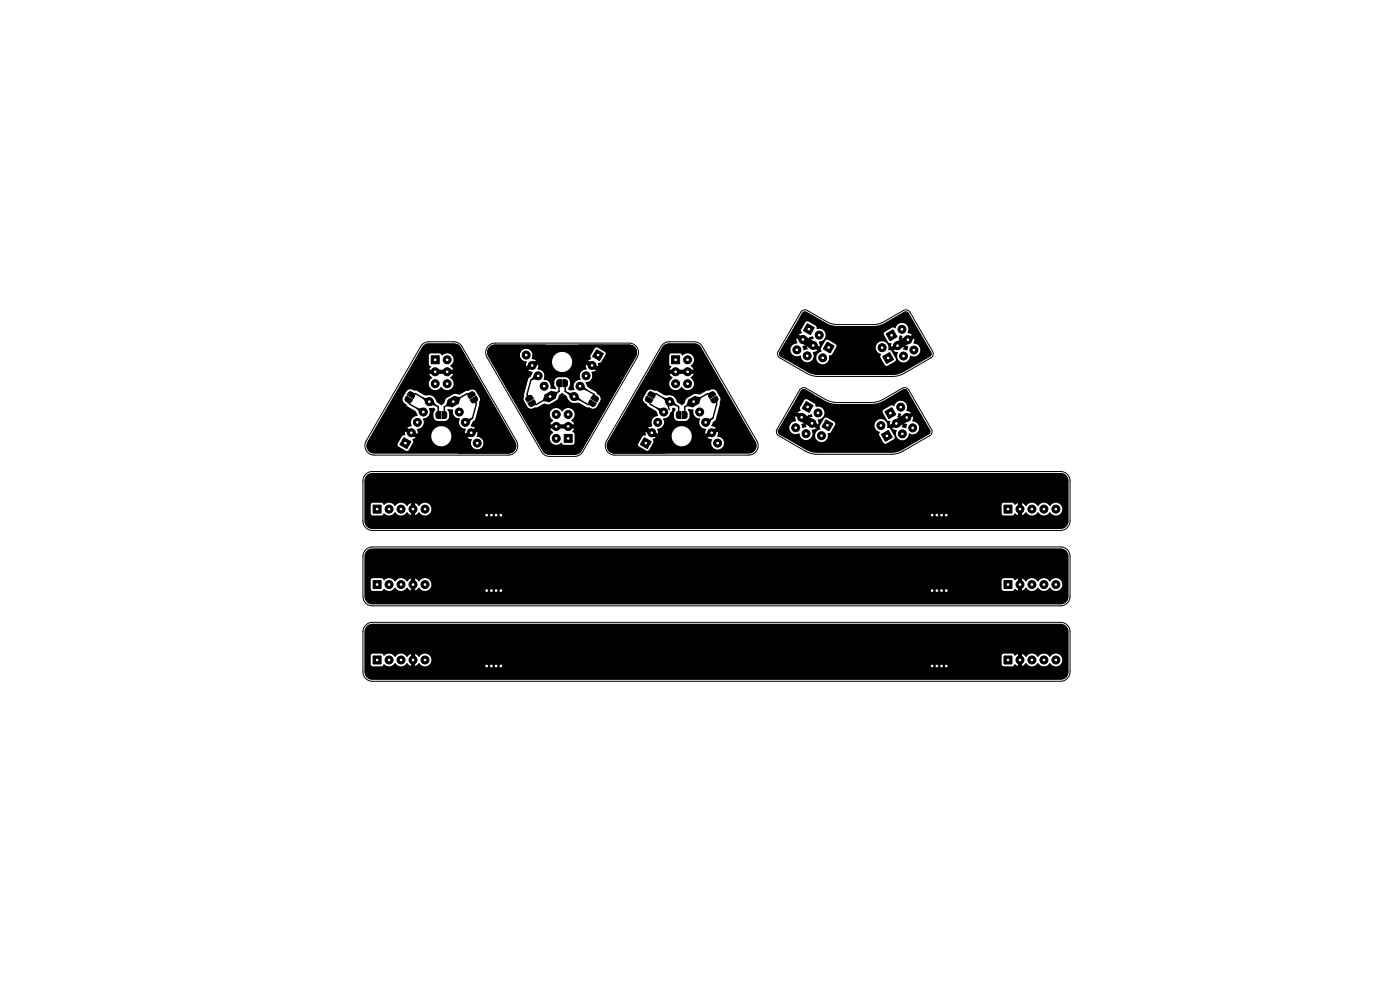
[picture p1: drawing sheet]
<svg xmlns="http://www.w3.org/2000/svg" width="297mm" height="210mm" viewBox="0 0 297 210" stroke-linecap="round" stroke-linejoin="round" font-family="sans-serif">
<path d="M89.6 73.1l.5-.4 .9-.2h5.4l.7 .2 .6 .4 11.9 20.4a2 2 0 0 1-1.8 3h-28.4a2 2 0 0 1-1.7-3zM103.6 73.4l.7-.5 .7-.1h28.5a2 2 0 0 1 1.7 3l-11.8 20.3-.5 .5-.8 .2h-5.7l-.8-.2-.7-.8-11.6-20-.2-.7v-.7zM140.6 73.1l.5-.4 .9-.2h5.4l.7 .2 .6 .4 11.9 20.4a2 2 0 0 1-1.8 3h-28.4a2 2 0 0 1-1.7-3zM170.1 66l.4-.2h.6l4.6 2.6 1.2 .4 8.2 .1 .9-.1 1.2-.4 4.5-2.5a1 1 0 0 1 1.3 .3l4.9 8.4a1 1 0 0 1-.4 1.3l-6.1 3.5-.8 .3-1.3 .2-16.5-.1-1.7-.6-5.6-3.3a1 1 0 0 1-.4-1.3zM169.8 82.5l.5-.2h.6l4.5 2.6 1.3 .4 8.2 .1 .8-.1 1.3-.4 4.4-2.5a1 1 0 0 1 1.4 .3l4.8 8.4a1 1 0 0 1-.4 1.3l-6 3.5-.8 .3-1.3 .2-16.6-.1-1.6-.6-5.7-3.3a1 1 0 0 1-.4-1.3zM77.6 100.6l.7-.5 .7-.1h146a2 2 0 0 1 2 2v8.5a2 2 0 0 1-2 2h-146a2 2 0 0 1-2-2v-8.7l.2-.6zM77.6 116.6l.6-.4 .8-.2h146a2 2 0 0 1 2 2v8.5a2 2 0 0 1-2 2h-146a2 2 0 0 1-2-2v-8.7l.2-.6zM77.6 132.6l.7-.5 .7-.1h146a2 2 0 0 1 2 2v8.5a2 2 0 0 1-2 2h-146a2 2 0 0 1-2-2v-8.7l.2-.6z" fill="none" stroke="#000" stroke-width=".21"/>
<g fill="#000" stroke="#000" stroke-width=".21">
<path d="M91.5 75.5h1.7v1.7h-1.7zM126.6 74.2l1.4 .8-.8 1.5-1.5-.9zM142.5 75.5h1.7v1.7h-1.7zM171.3 68.7l1.5 .8-.9 1.5-1.5-.9zM175.5 72.6l1.5 .8-.9 1.5-1.5-.9zM187.2 75.6l1.5-.8 .9 1.5-1.5 .8zM188 70.8l1.5-.8 .8 1.4-1.5 .9zM86.7 83.3l.5-.2 .6 .4 .2 .4-.3 .6-1.3-.7zM85.7 92.8l1.5 .9-.9 1.5-1.5-.9zM86.2 84l1.3 .8-.4 .6-.4 .1-.7-.6-.1-.4zM92.6 87.4l.9-.1v1.5h-.6l-.4-.2v-.8zM93.8 87.3h.5l.4 .2v.9l-.2 .3-.7 .1z"/>
<path d="M95 84.9l1.5-.9 .8 1.5-1.5 .9zM99.4 83.5l.8-.4 .4 .2 .3 .5-1.3 .7-.3-.6zM99.7 84.8l1.3-.8 .3 .7-.1 .4-.8 .4-.4-.2zM111.7 84.3l.8-.4 .4 .1 .2 .5-1.3 .8-.3-.7zM112 85.5l1.3-.7 .3 .6-.1 .4-.8 .4-.4-.2zM115.5 83.8l1.5-.8 .9 1.4-1.5 .9zM118.3 80.7l.8-.2v1.5h-.6l-.3-.2-.1-.8zM119.4 80.5h.6l.3 .3 .1 .9-.3 .3h-.7zM119.7 92.1h1.7v1.7h-1.7zM125.6 84l.5-.1 .7 .4 .2 .3-.4 .7-1.3-.8zM125.2 84.8l1.3 .7-.4 .6-.4 .1-.8-.5v-.4zM137.7 83.3l.5-.2 .6 .4 .2 .4-.3 .6-1.3-.7z"/>
<path d="M136.7 92.8l1.5 .9-.9 1.5-1.5-.9zM137.2 84l1.3 .8-.4 .6-.4 .1-.7-.6-.1-.4zM143.6 87.4l.9-.1v1.5h-.6l-.4-.2v-.8zM144.8 87.3h.5l.4 .2v.9l-.2 .3-.7 .1zM146 84.9l1.5-.9 .8 1.5-1.5 .9zM150.4 83.5l.8-.4 .4 .2 .3 .5-1.3 .7-.3-.6zM150.7 84.8l1.3-.8 .3 .7-.1 .4-.8 .4-.4-.2zM171 85.2l1.5 .8-.8 1.5-1.5-.9zM175.2 89.1l1.5 .8-.8 1.5-1.5-.9zM187 92.2l1.5-.9 .8 1.5-1.5 .8zM187.7 87.3l1.5-.8 .8 1.5-1.4 .8zM79.1 107.1h1.7v1.7h-1.7z"/>
<path d="M213 107.1h1.7v1.7h-1.7zM79.1 123.2h1.7v1.6h-1.7zM213 123.2h1.7v1.6h-1.7zM79.1 139.2h1.7v1.7h-1.7zM213 139.2h1.7v1.7h-1.7z"/>
<circle cx="92.3" cy="78.9" r=".85"/>
<circle cx="94.9" cy="76.3" r=".85"/>
<circle cx="94.9" cy="78.9" r=".85"/>
<circle cx="111.6" cy="75.3" r=".85"/>
<circle cx="112.9" cy="77.5" r=".85"/>
<circle cx="114.2" cy="79.7" r=".85"/>
<circle cx="124.3" cy="79.7" r=".85"/>
<circle cx="125.6" cy="77.5" r=".85"/>
<circle cx="143.3" cy="78.9" r=".85"/>
<circle cx="145.9" cy="76.3" r=".85"/>
<circle cx="145.9" cy="78.9" r=".85"/>
<circle cx="169.1" cy="74.2" r=".85"/>
<circle cx="170.3" cy="72" r=".85"/>
<circle cx="171.3" cy="75.5" r=".85"/>
<circle cx="172.5" cy="73.3" r=".85"/>
<circle cx="173.8" cy="71.1" r=".85"/>
<circle cx="174.5" cy="75.9" r=".85"/>
<circle cx="187.1" cy="73.8" r=".85"/>
<circle cx="190.4" cy="73.3" r=".85"/>
<circle cx="191.3" cy="69.9" r=".85"/>
<circle cx="191.7" cy="75.5" r=".85"/>
<circle cx="192.6" cy="72.1" r=".85"/>
<circle cx="193.9" cy="74.3" r=".85"/>
<circle cx="87.3" cy="91.8" r=".85"/>
<circle cx="88.5" cy="89.6" r=".85"/>
<circle cx="89.8" cy="87.4" r=".85"/>
<circle cx="91.1" cy="85.2" r=".85"/>
<circle cx="92.3" cy="81.4" r=".85"/>
<circle cx="94.9" cy="81.4" r=".85"/>
<circle cx="97.4" cy="87.4" r=".85"/>
<circle cx="98.7" cy="89.6" r=".85"/>
<circle cx="100" cy="91.8" r=".85"/>
<circle cx="101.2" cy="94" r=".85"/>
<circle cx="115.4" cy="81.9" r=".85"/>
<circle cx="118" cy="90.5" r=".85"/>
<circle cx="118" cy="87.9" r=".85"/>
<circle cx="118" cy="93" r=".85"/>
<circle cx="120.5" cy="90.5" r=".85"/>
<circle cx="120.5" cy="87.9" r=".85"/>
<circle cx="121.8" cy="84.1" r=".85"/>
<circle cx="123.1" cy="81.9" r=".85"/>
<circle cx="138.3" cy="91.8" r=".85"/>
<circle cx="139.5" cy="89.6" r=".85"/>
<circle cx="140.8" cy="87.4" r=".85"/>
<circle cx="142.1" cy="85.2" r=".85"/>
<circle cx="143.3" cy="81.4" r=".85"/>
<circle cx="145.9" cy="81.4" r=".85"/>
<circle cx="148.4" cy="87.4" r=".85"/>
<circle cx="149.7" cy="89.6" r=".85"/>
<circle cx="151" cy="91.8" r=".85"/>
<circle cx="152.2" cy="94" r=".85"/>
<circle cx="168.8" cy="90.7" r=".85"/>
<circle cx="170.1" cy="88.5" r=".85"/>
<circle cx="171" cy="92" r=".85"/>
<circle cx="172.3" cy="89.8" r=".85"/>
<circle cx="173.5" cy="87.6" r=".85"/>
<circle cx="174.3" cy="92.4" r=".85"/>
<circle cx="186.9" cy="90.3" r=".85"/>
<circle cx="190.2" cy="89.8" r=".85"/>
<circle cx="191.1" cy="86.4" r=".85"/>
<circle cx="191.4" cy="92" r=".85"/>
<circle cx="192.4" cy="88.6" r=".85"/>
<circle cx="193.6" cy="90.8" r=".85"/>
<circle cx="82.5" cy="108" r=".85"/>
<circle cx="85.1" cy="108" r=".85"/>
<circle cx="87.6" cy="108" r=".85"/>
<circle cx="90.2" cy="108" r=".85"/>
<circle cx="103.2" cy="109.3" r=".4"/>
<circle cx="104.2" cy="109.3" r=".4"/>
<circle cx="105.2" cy="109.3" r=".4"/>
<circle cx="106.2" cy="109.3" r=".4"/>
<circle cx="197.8" cy="109.3" r=".4"/>
<circle cx="198.8" cy="109.3" r=".4"/>
<circle cx="199.8" cy="109.3" r=".4"/>
<circle cx="200.8" cy="109.3" r=".4"/>
<circle cx="216.4" cy="108" r=".85"/>
<circle cx="218.9" cy="108" r=".85"/>
<circle cx="221.5" cy="108" r=".85"/>
<circle cx="224" cy="108" r=".85"/>
<circle cx="82.5" cy="124" r=".85"/>
<circle cx="82.5" cy="140" r=".85"/>
<circle cx="85.1" cy="124" r=".85"/>
<circle cx="85.1" cy="140" r=".85"/>
<circle cx="87.6" cy="124" r=".85"/>
<circle cx="87.6" cy="140" r=".85"/>
<circle cx="90.2" cy="124" r=".85"/>
<circle cx="90.2" cy="140" r=".85"/>
<circle cx="103.2" cy="125.3" r=".4"/>
<circle cx="104.2" cy="125.3" r=".4"/>
<circle cx="105.2" cy="125.3" r=".4"/>
<circle cx="106.2" cy="125.3" r=".4"/>
<circle cx="197.8" cy="125.3" r=".4"/>
<circle cx="198.8" cy="125.3" r=".4"/>
<circle cx="199.8" cy="125.3" r=".4"/>
<circle cx="200.8" cy="125.3" r=".4"/>
<circle cx="216.4" cy="124" r=".85"/>
<circle cx="216.4" cy="140" r=".85"/>
<circle cx="218.9" cy="124" r=".85"/>
<circle cx="218.9" cy="140" r=".85"/>
<circle cx="221.5" cy="124" r=".85"/>
<circle cx="221.5" cy="140" r=".85"/>
<circle cx="224" cy="124" r=".85"/>
<circle cx="224" cy="140" r=".85"/>
<circle cx="103.2" cy="141.3" r=".4"/>
<circle cx="104.2" cy="141.3" r=".4"/>
<circle cx="105.2" cy="141.3" r=".4"/>
<circle cx="106.2" cy="141.3" r=".4"/>
<circle cx="197.7" cy="141.3" r=".4"/>
<circle cx="198.8" cy="141.3" r=".4"/>
<circle cx="199.7" cy="141.3" r=".4"/>
<circle cx="200.7" cy="141.3" r=".4"/>
</g>
<g fill="none" stroke="#000" stroke-width=".3">
<path d="M114.2 79.7l-1.6 .9-.8 3.1 .4 .8M172.5 73.3h.1M192.6 72.1h.1M86.6 84.8l.2 .9 3 1.7M87.3 83.7l.8-.2 4.8 2.8 .1 1.7M94.3 86.3v1.7M94.3 86.3h.1M100 83.7l-.9-.2-4.8 2.8M100.6 84.8l.5 .8-.9 3.1-1.5 .9M118.6 83l-4.9 2.8-.8-.2M118.6 81.3v1.7M118.6 83h.1"/>
<path d="M119.9 81.3v1.7l4.8 2.8 .9-.2M123.1 81.9l2.9 1.7 .2 .9M137.8 85.7l3 1.7M138.3 83.7l.8-.2 4.8 2.8 .1 1.7M141.7 86l.3 .9M145.3 86.3v1.7M145.3 86.3h.1M151 83.7l-.9-.2-4.8 2.8M151.6 84.8l.5 .8-.9 3.1-1.5 .9M172.3 89.8h.1M192.4 88.6h.1"/>
</g>
<path d="M170.3 72l2.2 1.3M192.6 72.1l-2.2 1.2M170.1 88.5l2.2 1.3M192.4 88.6l-2.2 1.2" fill="none" stroke="#000" stroke-width="1.7"/>
<g fill="#000">
<path d="M92.5 78.4h2.1a.5 .5 0 0 0-.2 .5 .5 .5 0 0 0 .2 .4h-2.1a.5 .5 0 0 0 .3-.4 .5 .5 0 0 0-.3-.5zM89.8 73.3l1-.5h5.5a1.7 1.7 0 0 1 1.4 .9l11.5 19.8a1.71 1.71 0 0 1-1.4 2.7h-28.4a1.7 1.7 0 0 1-1.7-1.9h6.6l.2 .4 1.6 .9h.3l.3-.1 .9-1.7-.1-.6 .7-.4-.8-.4h4.1a2.13 2.13 0 0 0 3 2.1 2.13 2.13 0 0 0 .5-3.6 2.13 2.13 0 0 0-3.5 1.2v.3l-4.2-.1a.5 .5 0 0 0 .4-.8l.9 .5-.1-1a1.48 1.48 0 0 0 1.2-2.2 1.48 1.48 0 0 0 1.3-2.2l.9-.1 .4 .2v.3l-.3 .6v.7a1 1 0 0 0 .9 1h1.4a1 1 0 0 0 1-1v-.7l-.4-.8 1.2 .1a1.52 1.52 0 0 0 1.4 1.9 1.48 1.48 0 0 0 1.3 2.2l-.2 1 1-.5a.5 .5 0 0 0-.1 .6 .5 .5 0 0 0 .5 .2l-.9 .5 .9 .4a1.4 1.4 0 0 0 .6 2 1.4 1.4 0 0 0 1.9-.7 1.46 1.46 0 0 0-1.4-1.9l.2-1-.9 .5a.5 .5 0 0 0 0-.6 .5 .5 0 0 0-.5-.2l1-.5-1-.5 .4-.8 .6-.6 .9-4.1-.1-.5-.6-1.2a1 1 0 0 0-1.4-.4l-.8 .2-1.4 .8-1.2-.1-1.6 .9-.5 1-.6 .5-.9-.7-.4-.7-.5-.6-.7-.2-.9 .1-1.8-1-.8-.2a1 1 0 0 0-1.4 .4l-.6 1.1a1 1 0 0 0 .3 1.4l.6 .6 1.7 1.1 .4 .9a1.5 1.5 0 0 0-1.3 2.2l-.9 .4 .8 .5a.5 .5 0 0 0-.3 .8l-1-.5 .1 .7-.7 .2-1 1.8h-6.6l.2-.6 7.1-12.3h6v.2a1.42 1.42 0 0 0 1.2 1.1 1.42 1.42 0 0 0 1.4-.7 1.41 1.41 0 0 0 2.3 .3 1.41 1.41 0 0 0-.4-2.2l.6-.8h-1a.5 .5 0 0 0 .3-.4 .5 .5 0 0 0-.3-.5h1l-.6-.8a1.41 1.41 0 0 0 .4-2.2 1.41 1.41 0 0 0-2.2 0l-.5-.4h-1.8l-.4 .2v2.1l.4 .5-.4 .6h1.1a.5 .5 0 0 0-.3 .5 .5 .5 0 0 0 .3 .4h-1.1l.7 .9-.5 .5-.2 .7h-6zM97.1 73.1l.6 .6 11.5 19.8a1.71 1.71 0 0 1-1.4 2.7h-10.7v-7.5l.4 .1a1.55 1.55 0 0 0 1.3 2.2l-.2 1 1-.5a.5 .5 0 0 0-.1 .6 .5 .5 0 0 0 .5 .2l-.9 .5 .9 .4a1.4 1.4 0 0 0 .6 2 1.4 1.4 0 0 0 1.9-.7 1.46 1.46 0 0 0-1.4-1.9l.2-1-.9 .5a.5 .5 0 0 0 0-.6 .5 .5 0 0 0-.5-.2l1-.5-1-.5 .4-.8 .6-.6 .8-3.2 .1-1.3-.7-1.3a1 1 0 0 0-1.4-.4l-.8 .2-1.4 .8-.4-.1zM113.6 79.1l.6 .6v.9l-.9-.1-.5 .2-.2-.3 .3-.2zM103.8 73.6l.6-.4 .6-.1h28.5a1.7 1.7 0 0 1 1.4 2.6l-11.5 20a1.7 1.7 0 0 1-1.5 .8h-5.3a1.73 1.73 0 0 1-1.6-1l-4.3-7.6h5.9a1.45 1.45 0 0 0 .8 1.2l-.7 .9 1 .1a.5 .5 0 0 0 .1 .8h-1.1l.7 .9a1.41 1.41 0 0 0-.4 2.1 1.41 1.41 0 0 0 2.1 0l.5 .5 1.9-.1 .3-.2 .1-2.1-.5-.5 .4-.6h-1a.5 .5 0 0 0 0-.9h1l-.6-.8a1.4 1.4 0 0 0 .3-2.3 1.4 1.4 0 0 0-2.3 .4 1.39 1.39 0 0 0-1.5-.7 1.39 1.39 0 0 0-1.1 1.3h-5.9l-7.3-12.6h6.9v.3a1.53 1.53 0 0 0 1.4 1.2l-.1 1 .9-.6a.5 .5 0 0 0 0 .6 .5 .5 0 0 0 .4 .2l-.9 .5 1 .5-.4 .8-.6 .6-1 4.1 .1 .5 .7 1.3a1 1 0 0 0 1.4 .3l.8-.2 1.4-.8 1.2 .1 1.6-.9 .5-1 .6-.5 .9 .7 .3 .7 .6 .6 .7 .2 .9-.1 1.8 1 .6 .1a1.06 1.06 0 0 0 1.6-.3l.3-.5a1.24 1.24 0 0 0 0-2l-.6-.6-1.7-1-.4-1a1.5 1.5 0 0 0 1.2-2.2l1-.4-.8-.5a.5 .5 0 0 0 .3-.8l.9 .6v-.8l.7-.2 .9-1.6-.1-.6-1.7-.9-.6 .2-.9 1.6 .2 .6-.7 .4 .9 .5a.5 .5 0 0 0-.4 .3 .5 .5 0 0 0 0 .5l-.9-.5 .1 1a1.48 1.48 0 0 0-1.3 2.2 1.48 1.48 0 0 0-1.2 2.2l-.9 .1-.4-.2v-.3l.3-.6v-.7a1 1 0 0 0-.9-1h-1.5l-.5 .2-.4 .8v.7l.3 .8-1.2-.1a1.52 1.52 0 0 0-1.4-1.9 1.48 1.48 0 0 0-1.2-2.2l.1-1-.9 .5a.5 .5 0 0 0 0-.5 .5 .5 0 0 0-.4-.3l.6-.4h3.6v.3a2.13 2.13 0 0 0 3.3 1.7 2.13 2.13 0 0 0 0-3.6 2.13 2.13 0 0 0-3.3 1.6h-3.6l.3-.1-1-.4a1.4 1.4 0 0 0-.5-1.9 1.4 1.4 0 0 0-1.9 .7l-.1 .4h-6.9v-.1a1.7 1.7 0 0 1 .4-1.6zM122.8 73.1h10.6a1.7 1.7 0 0 1 1.5 2.6l-11.5 20-.6 .6v-10.8l1.7 .9 .6 .1a1.06 1.06 0 0 0 1.6-.3l.3-.5a1.24 1.24 0 0 0 0-2l-.6-.6-1.7-1-.4-1a1.5 1.5 0 0 0 1.2-2.2l1-.4-.9-.5a.5 .5 0 0 0 .4-.2 .5 .5 0 0 0 0-.6l.9 .6v-.8l.7-.2 .9-1.6-.1-.6-1.7-.9-.6 .2-.9 1.6 .2 .6-.7 .4 .9 .5a.5 .5 0 0 0-.4 .3 .5 .5 0 0 0 0 .5l-.9-.5 .1 1a1.55 1.55 0 0 0-1.3 2.2l-.3 .1zM143.5 78.4h2.1a.5 .5 0 0 0-.2 .5 .5 .5 0 0 0 .2 .4h-2.1a.5 .5 0 0 0 .3-.4 .5 .5 0 0 0-.3-.5zM140.8 73.3l1-.5h5.5a1.7 1.7 0 0 1 1.4 .9l11.5 19.8a1.71 1.71 0 0 1-1.4 2.7h-28.4a1.7 1.7 0 0 1-1.7-1.9h6.6l.2 .4 1.6 .9h.3l.3-.1 .9-1.7-.1-.6 .7-.4-.8-.4h4.1a2.14 2.14 0 0 0 3 2.1 2.14 2.14 0 0 0 .5-3.6 2.14 2.14 0 0 0-3.5 1.2v.3l-4.2-.1a.5 .5 0 0 0 .4-.8l.9 .5-.1-1a1.48 1.48 0 0 0 1.2-2.2 1.54 1.54 0 0 0 1.5-1.3 .83 .83 0 0 0 .4-1h.4l.3 .2-.3 1v.8l.3 .5 .6 .3h1.4a1 1 0 0 0 1-1v-.7l-.4-.8 1.2 .1a1.52 1.52 0 0 0 1.4 1.9 1.48 1.48 0 0 0 1.3 2.2l-.2 1 1-.5a.5 .5 0 0 0-.1 .6 .5 .5 0 0 0 .5 .2l-.9 .5 .9 .4a1.4 1.4 0 0 0 .7 2 1.4 1.4 0 0 0 1.9-1 1.49 1.49 0 0 0-1.5-1.6l.2-1-.9 .5a.5 .5 0 0 0 0-.6 .5 .5 0 0 0-.5-.2l1-.5-1-.5 .4-.8 .6-.6 .8-3.2 .1-1.1-.7-1.4a1.01 1.01 0 0 0-1.4-.5l-.8 .2-1.4 .8-1.2-.1-1.6 .9-.5 1-.6 .5-.9-.7-.4-.7-.5-.6-.7-.2-.9 .1-1.8-1-.8-.2a1 1 0 0 0-1.4 .4l-.6 1.1a1 1 0 0 0 .3 1.4l.6 .6 1.7 1.1 .4 .9a1.5 1.5 0 0 0-1.3 2.2l-.9 .4 .8 .5a.5 .5 0 0 0-.3 .8l-1-.5 .1 .7-.7 .2-1 1.8h-6.6l.2-.6 7.1-12.3h6v.2a1.42 1.42 0 0 0 1.2 1.1 1.42 1.42 0 0 0 1.4-.7 1.41 1.41 0 0 0 2.3 .3 1.41 1.41 0 0 0-.4-2.2l.6-.8h-1a.5 .5 0 0 0 .3-.4 .5 .5 0 0 0-.3-.5h1l-.6-.8a1.41 1.41 0 0 0 .4-2.2 1.41 1.41 0 0 0-2.2 0l-.5-.4h-1.8l-.4 .2v2.1l.4 .5-.4 .6 1 .1a.5 .5 0 0 0 .1 .8h-1.1l.7 .9-.5 .5-.2 .7h-6zM166.7 72.3v4l-1.2-.7a.71 .71 0 0 1-.1-1zM170.3 73.4l.8-.2 .2 .9-.8 .2zM170.7 71.7l1.9 1.1a.5 .5 0 0 0-.5 .2 .5 .5 0 0 0 0 .6l-1.8-1.1a.5 .5 0 0 0 .5-.2 .5 .5 0 0 0-.1-.6zM171.7 71.5l.7-.2 .2 .5-.8 .3z"/>
<path d="M190.8 71.2l.6 .1-.2 .9-.6-.3zM191.8 73.3l.9 .2-.3 .9-.8-.3zM190.4 72.8l1.8-1a.5 .5 0 0 0 0 .5 .5 .5 0 0 0 .4 .3l-1.8 1a.5 .5 0 0 0 0-.5 .5 .5 0 0 0-.4-.3zM170.2 66.3a.71 .71 0 0 1 1-.2l4.1 2.4 1.5 .6 8.5 .1 2-.5 4.5-2.6a.7 .7 0 0 1 1 .3l4.8 8.3a.71 .71 0 0 1-.3 1l-5.6 3.2a4.7 4.7 0 0 1-2.4 .7l-16.4-.1-1.3-.4-6-3.4a.71 .71 0 0 1-.2-1l.2-.5h2.1v.3a1.46 1.46 0 0 0 2.2 .9 1.38 1.38 0 0 0 1.1 1.4 1.38 1.38 0 0 0 1.5-.9h.7v.2a1.39 1.39 0 0 0 1.7 1.1 1.39 1.39 0 0 0 1-1.8l.6-.2 .8-1.4h8.5l.3 .8 .8 .5-.1 .8 .9 1.6 .4 .1 1.8-.9 .2-.4-1-1.8-.6-.2a1.45 1.45 0 0 0-.6-1.6 1.45 1.45 0 0 0-1.6 0l-.3 .4-.2 .7h-8.5l.2-.4-.2-.4-1.6-.9h-.3l-.3 .2-.9 1.6 .1 .7a1.36 1.36 0 0 0-1.1 1.3h-.7l.1-.6-.2-.5 1-.5-.8-.5a.5 .5 0 0 0 .3-.8l1 .5-.2-1a1.42 1.42 0 0 0 1.4-1.7h12.4l1 1.8 .6 .2v.8l.8-.5a.5 .5 0 0 0 .5 .7l-.9 .6 1 .3a1.4 1.4 0 0 0 .6 2 1.4 1.4 0 0 0 1.9-.9l.1-.3a1.4 1.4 0 0 0 1.9-.6 1.4 1.4 0 0 0-.7-1.9l-.5-.2 .1-1-.9 .5a.5 .5 0 0 0 0-.5 .5 .5 0 0 0-.4-.2l.9-.6-.9-.3a1.4 1.4 0 0 0-.6-2 1.4 1.4 0 0 0-1.9 .7l-.2 .3-.7-.2-1.6 .9-.1 .4h-12.4v-.2a1.49 1.49 0 0 0-1.8-.8l-.3-.7-1.6-.9h-.4l-1 1.8 .1 .6-.7 .4 1 .5a.5 .5 0 0 0-.5 .3 .5 .5 0 0 0 0 .5l-.9-.5 .1 1a1.45 1.45 0 0 0-1.4 1.4h-2.1zM88.4 86.4l.6 .2h.8v.8l-.6 .6-.6-1.1-.3-.2zM89.7 84.2l.5 .2h.9v.8l-.6 .6-.6-1.1-.4-.2zM91.1 85.2l.6-.6 .6 1.1 .3 .2-.1 .3-.6-.2h-.8zM95 84.9l1.2 .3-.4 1.2-1-.2-.2-.3zM96.5 84l1.1 .2 .1 .3-.4 1-1.1-.3zM98.7 88.8h.8l.6-.2 .1 .3-.3 .2-.6 1.1-.6-.6zM103.8 73.6l.6-.4 .6-.1h10.7v7.5l-.3-.1a1.55 1.55 0 0 0-1.3-2.2l.1-1-.9 .5a.5 .5 0 0 0 0-.5 .5 .5 0 0 0-.4-.3l.9-.5-1-.4a1.4 1.4 0 0 0-.5-1.9 1.4 1.4 0 0 0-1.9 .7 1.45 1.45 0 0 0 1.3 1.9l-.1 1 .9-.6a.5 .5 0 0 0 0 .6 .5 .5 0 0 0 .4 .2l-.9 .5 1 .5-.4 .8-.6 .6-1 4.1 .1 .5 .7 1.3a1 1 0 0 0 1.4 .3l.8-.2 1.4-.8 .3 .1v10.6l-.6-.6-11.6-20.3a1.7 1.7 0 0 1 .3-1.8zM115.5 83.8l1.2 .3-.3 1.2-1.1-.2-.1-.3z"/>
<path d="M117 83l1.1 .1 .2 .3-.4 1-1.2-.3zM118.2 90h2.1a.5 .5 0 0 0-.3 .5 .5 .5 0 0 0 .3 .4h-2.1a.5 .5 0 0 0 .3-.4 .5 .5 0 0 0-.3-.5zM120.4 83.2l.5 .1h.9v.8l-.6 .6-.6-1.1-.3-.2zM121.8 84.1l.6-.6 .6 1.1 .3 .2-.1 .3-.6-.2-.8 .1zM123.1 81.9l.6-.6 .6 1.1 .3 .2-.2 .3-.5-.2-.8 .1zM139.4 86.4l.6 .2h.8v.8l-.6 .6-.6-1.1-.3-.2zM140.7 84.2l.5 .2h.9v.8l-.6 .6-.6-1.1-.4-.2zM140.8 73.3l.3-.2v10.8l-1.7-1-.8-.2a1 1 0 0 0-1.4 .4l-.6 1.1a1 1 0 0 0 .3 1.4l.6 .6 1.7 1.1 .4 .9a1.5 1.5 0 0 0-1.3 2.2l-.9 .4 .9 .5a.5 .5 0 0 0-.5 .2 .5 .5 0 0 0 .1 .6l-1-.5 .1 .7-.7 .2-.9 1.6a.56 .56 0 0 0 .4 .8l1.4 .7 .5-.1 .9-1.7-.1-.6 .7-.4-1-.5a.5 .5 0 0 0 .5-.2 .5 .5 0 0 0 0-.6l.9 .5-.2-.9a1.55 1.55 0 0 0 1.3-2.3l.4-.1v7.5h-10.6a1.7 1.7 0 0 1-1.5-2.6zM142.1 85.2l.6-.6 .6 1.1 .3 .2-.1 .3-.6-.2h-.8zM146 84.9l1.2 .3-.4 1.2-1-.2-.2-.3zM147.5 84l1.1 .2 .1 .3-.4 1-1.1-.3zM149.7 88.8h.8l.6-.2 .1 .3-.3 .2-.6 1.1-.6-.6z"/>
<path d="M166.7 88.4v4.6l-1.3-.8a.71 .71 0 0 1-.3-1.1zM170 82.8a.71 .71 0 0 1 .9-.1l1.7 1h-3.1zM170 89.9l.9-.2 .2 .9-.9 .2zM170.5 88.3l1.8 1a.5 .5 0 0 0-.5 .2 .5 .5 0 0 0 .1 .6l-1.9-1.1a.5 .5 0 0 0 .5-.2 .5 .5 0 0 0 0-.5zM171.4 88l.8-.2 .2 .5-.9 .3zM190.6 87.7l.6 .1-.3 .9-.5-.3zM191.5 89.8l1 .2-.3 .9-.9-.3zM190.1 89.3l1.8-1a.5 .5 0 0 0 0 .5 .5 .5 0 0 0 .5 .3l-1.8 1a.5 .5 0 0 0 0-.5 .5 .5 0 0 0-.5-.3zM170 82.8a.71 .71 0 0 1 .9-.1l4.2 2.4 1.5 .5 8.5 .1 1.9-.5 4.6-2.6a.7 .7 0 0 1 .9 .3l4.8 8.3a.71 .71 0 0 1-.3 1l-5.5 3.2a4.7 4.7 0 0 1-2.4 .7l-16.4-.1-1.4-.4-6-3.4a.71 .71 0 0 1-.2-1l.3-.5h2l.1 .3a1.46 1.46 0 0 0 2.1 .9 1.38 1.38 0 0 0 1.1 1.4 1.38 1.38 0 0 0 1.6-.9h.6v.3a1.39 1.39 0 0 0 1.8 1 1.39 1.39 0 0 0 .9-1.8l.6-.2 .9-1.4h8.4l.3 .8 .8 .5-.1 .8 1 1.6 .4 .1 1.7-.9 .2-.4-1-1.8-.6-.2a1.45 1.45 0 0 0-.5-1.6 1.45 1.45 0 0 0-1.7 0l-.3 .4-.2 .7h-8.4l.1-.4-.2-.4-1.6-.9h-.3l-.3 .2-.9 1.6 .1 .7a1.36 1.36 0 0 0-1.1 1.3h-.6v-.6l-.1-.5 1-.5-.9-.5a.5 .5 0 0 0 .4-.8l.9 .5-.1-1a1.42 1.42 0 0 0 1.4-1.7h12.3l1 1.8 .6 .2v.8l.9-.5a.5 .5 0 0 0 .5 .7l-.9 .6 .9 .3a1.4 1.4 0 0 0 .7 2.1 1.4 1.4 0 0 0 1.9-1v-.3a1.4 1.4 0 0 0 2-.6 1.4 1.4 0 0 0-.7-1.9l-.6-.2 .2-1-.9 .5a.5 .5 0 0 0 0-.5 .5 .5 0 0 0-.5-.2l.9-.6-.9-.3a1.4 1.4 0 0 0-.6-2 1.4 1.4 0 0 0-1.9 .7l-.1 .3-.7-.2-1.6 1-.2 .3h-12.3l-.1-.2a1.49 1.49 0 0 0-1.8-.8l-.2-.7-1.6-.9h-.4l-1.1 1.8 .2 .6-.7 .4 .9 .5a.5 .5 0 0 0-.5 .3 .5 .5 0 0 0 .1 .5l-1-.5 .2 1a1.45 1.45 0 0 0-1.5 1.4h-2zM189.8 83.7l1.7-1.1a.7 .7 0 0 1 1 .3l.5 .8zM77.7 116.9l.6-.4 .7-.2h146a1.7 1.7 0 0 1 1.7 1.7v8.5a1.7 1.7 0 0 1-1.7 1.7h-146a1.7 1.7 0 0 1-1.7-1.7v-3.4h1.3l.1 1.9 .2 .3h2.1l.4-.4a1.61 1.61 0 0 0 2.4-.3 1.48 1.48 0 0 0 2.6 0l.8 .7v-1.1a.5 .5 0 0 0 .4 .3 .5 .5 0 0 0 .5-.3v1.1l.8-.7a1.37 1.37 0 0 0 2 .5 1.37 1.37 0 0 0 .3-2h121.3v1.9l.4 .3h1.9l.5-.4 .6 .4 .1-1a.5 .5 0 0 0 .8-.1v1.1l.9-.7a1.48 1.48 0 0 0 2.5 0 1.48 1.48 0 0 0 2.6 0 1.4 1.4 0 0 0 2.1 .4 1.4 1.4 0 0 0-.1-2.2 1.4 1.4 0 0 0-2.1 .6 1.48 1.48 0 0 0-2.5 0 1.48 1.48 0 0 0-2.6 0l-.8-.7v1.1a.5 .5 0 0 0-.4-.3 .5 .5 0 0 0-.5 .3v-1.1l-.6 .4-.6-.5-1.8 .1-.4 .4h-121.3l-.2-.1a1.49 1.49 0 0 0-2.1 .4l-.8-.7v1.1a.5 .5 0 0 0-.5-.3 .5 .5 0 0 0-.4 .3v-1.1l-.8 .7a1.55 1.55 0 0 0-2.6 0 1.5 1.5 0 0 0-2.4-.3l-.5-.5-1.9 .1-.4 .4h-1.3v-5.1zM77.7 100.9l.6-.4 .7-.2h146a1.7 1.7 0 0 1 1.7 1.7v8.5a1.7 1.7 0 0 1-1.7 1.7h-146a1.7 1.7 0 0 1-1.7-1.7v-3.4h1.3l.1 1.9 .2 .3h2.1l.5-.4a1.51 1.51 0 0 0 2.3-.3 1.48 1.48 0 0 0 2.6 0l.8 .7v-1.1a.5 .5 0 0 0 .4 .3 .5 .5 0 0 0 .5-.3v1.1l.8-.7a1.37 1.37 0 0 0 2 .5 1.37 1.37 0 0 0 .3-2h121.3v1.9l.4 .4 1.9-.1 .5-.4 .6 .4v-1.1a.5 .5 0 0 0 .5 .3 .5 .5 0 0 0 .4-.3v1.1l.9-.7a1.48 1.48 0 0 0 2.5 0 1.48 1.48 0 0 0 2.6 0 1.4 1.4 0 0 0 2.1 .4 1.4 1.4 0 0 0-.1-2.2 1.4 1.4 0 0 0-2.1 .6 1.48 1.48 0 0 0-2.5 0 1.48 1.48 0 0 0-2.6 0l-.8-.7v1.1a.5 .5 0 0 0-.4-.3 .5 .5 0 0 0-.5 .3v-1.1l-.6 .4-.6-.5-1.8 .1-.4 .4h-121.3a1.46 1.46 0 0 0-2.3 .3l-.8-.7v1.1a.5 .5 0 0 0-.5-.3 .5 .5 0 0 0-.4 .3v-1.1l-.9 .7a1.48 1.48 0 0 0-2.5 0 1.5 1.5 0 0 0-2.4-.3l-.5-.5-1.9 .1-.4 .4h-1.3v-5.1z"/>
<path d="M77.7 132.9l.6-.4 .7-.2h146a1.7 1.7 0 0 1 1.7 1.7v8.5a1.7 1.7 0 0 1-1.7 1.7h-146a1.7 1.7 0 0 1-1.7-1.7v-3.4h1.3l.1 1.9 .2 .3h2.1l.5-.4a1.51 1.51 0 0 0 2.3-.3 1.48 1.48 0 0 0 2.6 0l.8 .7v-1.1a.5 .5 0 0 0 .4 .3 .5 .5 0 0 0 .5-.3v1.1l.8-.7a1.37 1.37 0 0 0 2 .5 1.37 1.37 0 0 0 .3-2h121.3v1.9l.4 .4 1.9-.1 .5-.4 .6 .4v-1.1a.5 .5 0 0 0 .5 .3 .5 .5 0 0 0 .4-.3v1.1l.9-.7a1.48 1.48 0 0 0 2.5 0 1.48 1.48 0 0 0 2.6 0 1.4 1.4 0 0 0 2.1 .4 1.4 1.4 0 0 0-.1-2.2 1.4 1.4 0 0 0-2.1 .6 1.48 1.48 0 0 0-2.5 0 1.48 1.48 0 0 0-2.6 0l-.8-.7v1.1a.5 .5 0 0 0-.4-.3 .5 .5 0 0 0-.5 .3v-1.1l-.6 .4-.6-.5-1.8 .1-.4 .4h-121.3a1.46 1.46 0 0 0-2.3 .3l-.8-.7v1.1a.5 .5 0 0 0-.5-.3 .5 .5 0 0 0-.4 .3v-1.1l-.9 .7a1.48 1.48 0 0 0-2.5 0 1.5 1.5 0 0 0-2.4-.3l-.5-.5-1.9 .1-.4 .4h-1.3v-5.1z"/>
</g>
<g fill="#fff" stroke="#fff" stroke-width=".21">
<circle cx="105.2" cy="109.3" r=".17"/>
<circle cx="106.2" cy="109.3" r=".17"/>
<circle cx="198.7" cy="109.3" r=".17"/>
<circle cx="200.7" cy="109.3" r=".18"/>
<circle cx="197.7" cy="109.3" r=".17"/>
<circle cx="199.7" cy="109.3" r=".17"/>
<circle cx="104.2" cy="109.3" r=".17"/>
<circle cx="103.2" cy="109.3" r=".17"/>
<circle cx="105.2" cy="125.3" r=".18"/>
<circle cx="106.2" cy="125.3" r=".18"/>
<circle cx="198.7" cy="125.3" r=".18"/>
<circle cx="200.7" cy="125.3" r=".18"/>
<circle cx="197.7" cy="125.3" r=".18"/>
<circle cx="199.7" cy="125.3" r=".18"/>
<circle cx="104.2" cy="125.3" r=".18"/>
<circle cx="103.2" cy="125.3" r=".18"/>
<circle cx="105.2" cy="141.3" r=".17"/>
<circle cx="198.7" cy="141.3" r=".17"/>
<circle cx="200.7" cy="141.3" r=".18"/>
<circle cx="106.2" cy="141.3" r=".17"/>
<circle cx="197.7" cy="141.3" r=".17"/>
<circle cx="199.7" cy="141.3" r=".17"/>
<circle cx="104.2" cy="141.3" r=".17"/>
<circle cx="103.2" cy="141.3" r=".17"/>
<circle cx="171.6" cy="69.8" r=".17"/>
<circle cx="173.8" cy="71.1" r=".18"/>
<circle cx="170.3" cy="72" r=".17"/>
<circle cx="172.5" cy="73.3" r=".17"/>
<circle cx="169.1" cy="74.2" r=".17"/>
<circle cx="171.3" cy="75.5" r=".18"/>
<circle cx="189.1" cy="71.1" r=".17"/>
<circle cx="191.3" cy="69.9" r=".17"/>
<circle cx="190.4" cy="73.3" r=".17"/>
<circle cx="192.6" cy="72.1" r=".17"/>
<circle cx="191.7" cy="75.5" r=".17"/>
<circle cx="193.9" cy="74.3" r=".17"/>
<circle cx="188.4" cy="76" r=".17"/>
<circle cx="187.1" cy="73.8" r=".17"/>
<circle cx="175.8" cy="73.7" r=".18"/>
<circle cx="174.5" cy="75.9" r=".17"/>
<circle cx="171.3" cy="86.3" r=".17"/>
<circle cx="173.5" cy="87.6" r=".18"/>
<circle cx="170.1" cy="88.5" r=".17"/>
<circle cx="172.3" cy="89.8" r=".17"/>
<circle cx="168.8" cy="90.7" r=".17"/>
<circle cx="171" cy="92" r=".18"/>
<circle cx="188.9" cy="87.6" r=".17"/>
<circle cx="191.1" cy="86.4" r=".17"/>
<circle cx="190.2" cy="89.8" r=".17"/>
<circle cx="192.4" cy="88.6" r=".17"/>
<circle cx="191.4" cy="92" r=".17"/>
<circle cx="193.6" cy="90.8" r=".17"/>
<circle cx="188.2" cy="92.5" r=".17"/>
<circle cx="186.9" cy="90.3" r=".17"/>
<circle cx="175.5" cy="90.2" r=".18"/>
<circle cx="174.3" cy="92.4" r=".17"/>
<circle cx="144.6" cy="92.5" r=".17"/>
<circle cx="152.2" cy="94" r=".17"/>
<circle cx="151" cy="91.8" r=".17"/>
<circle cx="149.7" cy="89.6" r=".17"/>
<circle cx="148.4" cy="87.4" r=".17"/>
<circle cx="147.2" cy="85.2" r=".17"/>
<circle cx="145.9" cy="81.4" r=".17"/>
<circle cx="143.3" cy="81.4" r=".17"/>
<circle cx="145.9" cy="78.9" r=".17"/>
<circle cx="143.3" cy="78.9" r=".17"/>
<circle cx="145.9" cy="76.3" r=".17"/>
<circle cx="143.3" cy="76.3" r=".17"/>
<circle cx="142.1" cy="85.2" r=".17"/>
<circle cx="140.8" cy="87.4" r=".17"/>
<circle cx="139.5" cy="89.6" r=".17"/>
<circle cx="138.3" cy="91.8" r=".17"/>
<circle cx="137" cy="94" r=".17"/>
<circle cx="119.2" cy="76.8" r=".17"/>
<circle cx="116.7" cy="84.1" r=".17"/>
<circle cx="115.4" cy="81.9" r=".17"/>
<circle cx="114.2" cy="79.7" r=".17"/>
<circle cx="112.9" cy="77.5" r=".17"/>
<circle cx="111.6" cy="75.3" r=".17"/>
<circle cx="120.5" cy="93" r=".17"/>
<circle cx="118" cy="93" r=".17"/>
<circle cx="120.5" cy="90.5" r=".17"/>
<circle cx="118" cy="90.5" r=".17"/>
<circle cx="120.5" cy="87.9" r=".17"/>
<circle cx="118" cy="87.9" r=".17"/>
<circle cx="126.9" cy="75.3" r=".17"/>
<circle cx="125.6" cy="77.5" r=".18"/>
<circle cx="124.3" cy="79.7" r=".17"/>
<circle cx="123.1" cy="81.9" r=".17"/>
<circle cx="121.8" cy="84.1" r=".17"/>
<circle cx="213.8" cy="108" r=".17"/>
<circle cx="216.4" cy="108" r=".17"/>
<circle cx="218.9" cy="108" r=".17"/>
<circle cx="221.5" cy="108" r=".17"/>
<circle cx="224" cy="108" r=".17"/>
<circle cx="80" cy="108" r=".17"/>
<circle cx="82.5" cy="108" r=".17"/>
<circle cx="85.1" cy="108" r=".17"/>
<circle cx="87.6" cy="108" r=".17"/>
<circle cx="90.2" cy="108" r=".17"/>
<circle cx="213.8" cy="124" r=".17"/>
<circle cx="216.4" cy="124" r=".17"/>
<circle cx="218.9" cy="124" r=".17"/>
<circle cx="221.5" cy="124" r=".17"/>
<circle cx="224" cy="124" r=".17"/>
<circle cx="80" cy="124" r=".17"/>
<circle cx="82.5" cy="124" r=".17"/>
<circle cx="85.1" cy="124" r=".17"/>
<circle cx="87.6" cy="124" r=".17"/>
<circle cx="90.2" cy="124" r=".17"/>
<circle cx="213.8" cy="140" r=".17"/>
<circle cx="216.4" cy="140" r=".17"/>
<circle cx="218.9" cy="140" r=".17"/>
<circle cx="221.5" cy="140" r=".17"/>
<circle cx="224" cy="140" r=".17"/>
<circle cx="80" cy="140" r=".17"/>
<circle cx="82.5" cy="140" r=".17"/>
<circle cx="85.1" cy="140" r=".17"/>
<circle cx="87.6" cy="140" r=".17"/>
<circle cx="90.2" cy="140" r=".17"/>
<circle cx="96.2" cy="85.2" r=".17"/>
<circle cx="97.4" cy="87.4" r=".17"/>
<circle cx="98.7" cy="89.6" r=".17"/>
<circle cx="100" cy="91.8" r=".17"/>
<circle cx="101.2" cy="94" r=".17"/>
<circle cx="93.6" cy="92.5" r=".17"/>
<circle cx="86" cy="94" r=".17"/>
<circle cx="87.3" cy="91.8" r=".17"/>
<circle cx="88.5" cy="89.6" r=".17"/>
<circle cx="89.8" cy="87.4" r=".17"/>
<circle cx="91.1" cy="85.2" r=".17"/>
<circle cx="92.3" cy="76.3" r=".18"/>
<circle cx="94.9" cy="76.3" r=".18"/>
<circle cx="92.3" cy="78.9" r=".18"/>
<circle cx="94.9" cy="78.9" r=".18"/>
<circle cx="92.3" cy="81.4" r=".18"/>
<circle cx="94.9" cy="81.4" r=".18"/>
</g>
</svg>
